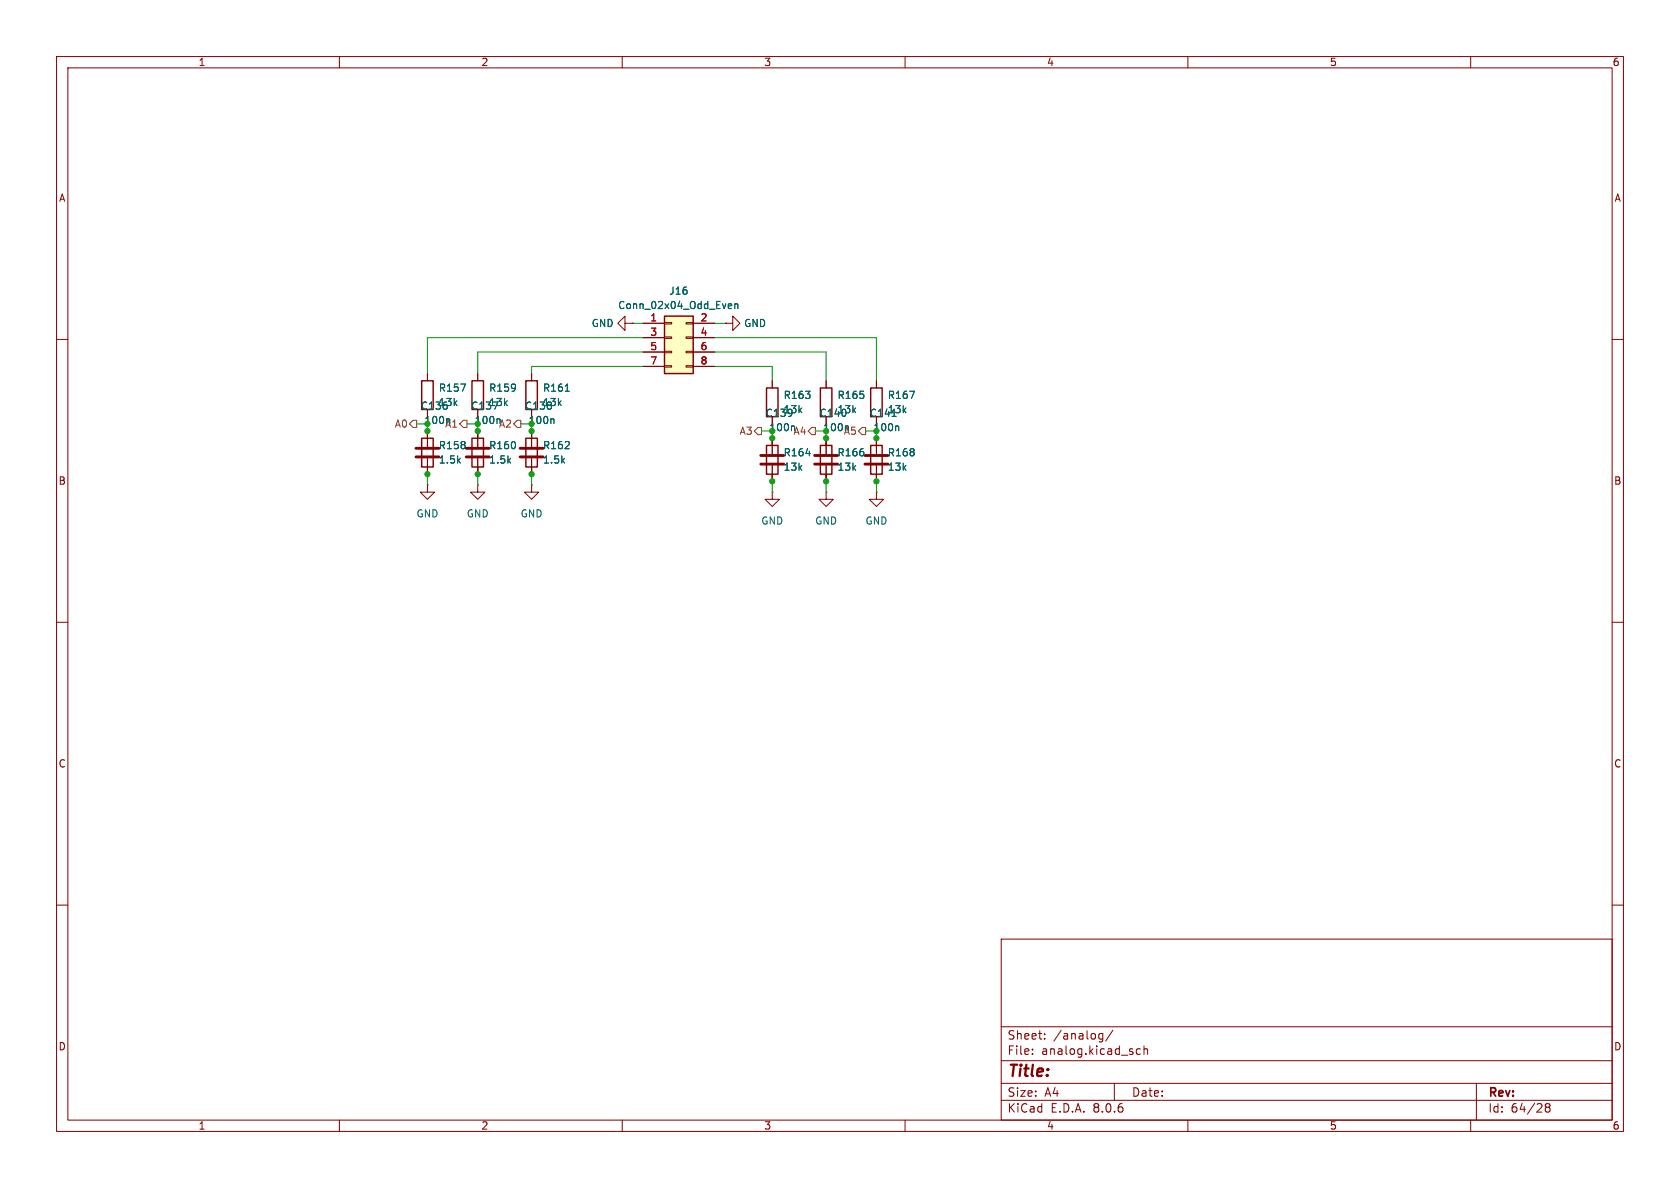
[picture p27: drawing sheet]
<svg xmlns="http://www.w3.org/2000/svg" width="297mm" height="210mm" viewBox="0 0 297 210" stroke-linecap="round" stroke-linejoin="round" font-family="sans-serif">
<defs><g id="words">
<text font-size="2.8" fill="#840000" x="178" y="190.9">Title:</text>
<g font-size="2.1" fill="#840000">
<text x="178" y="184">Sheet:</text>
<text x="186.2" y="184">/analog/</text>
<text x="178" y="186.7">File:</text>
<text x="184.1" y="186.7">analog.kicad_sch</text>
<text x="178" y="196.9">KiCad</text>
<text x="178" y="194.1">Size:</text>
<text x="184.7" y="194.1">A4</text>
<text x="185.7" y="196.9">E.D.A.</text>
<text x="193.3" y="196.9">8.0.6</text>
<text x="200" y="194.1">Date:</text>
<text x="263" y="194.3">Rev:</text>
<text x="263" y="196.9">Id:</text>
<text x="267.1" y="196.9">64/28</text>
</g>
<g font-size="1.8" fill="#840000">
<text x="35" y="11.9">1</text>
<text x="85" y="11.9">2</text>
<text x="135" y="11.9">3</text>
<text x="185" y="11.9">4</text>
<text x="235" y="11.9">5</text>
<text x="285" y="11.9">6</text>
<text x="10.3" y="35.9">A</text>
<text x="285.3" y="35.9">A</text>
<text x="10.3" y="85.9">B</text>
<text x="285.3" y="85.9">B</text>
<text x="10.3" y="135.9">C</text>
<text x="285.3" y="135.9">C</text>
<text x="10.3" y="185.9">D</text>
<text x="285.3" y="185.9">D</text>
<text x="35" y="199.9">1</text>
<text x="85" y="199.9">2</text>
<text x="135" y="199.9">3</text>
<text x="185" y="199.9">4</text>
<text x="235" y="199.9">5</text>
<text x="285" y="199.9">6</text>
</g>
<g font-size="1.8" fill="#006464">
<text x="118.2" y="52.3">J16</text>
<text x="104.5" y="58">GND</text>
<text x="109.2" y="54.8">Conn_02x04_Odd_Even</text>
<text x="131.5" y="58">GND</text>
<text x="77.5" y="69.4">R157</text>
<text x="77.5" y="72">13k</text>
<text x="86.4" y="69.4">R159</text>
<text x="86.4" y="72">13k</text>
<text x="95.9" y="69.4">R161</text>
<text x="95.9" y="72">13k</text>
<text x="138.4" y="70.7">R163</text>
<text x="148" y="70.7">R165</text>
<text x="156.9" y="70.7">R167</text>
<text x="74.3" y="72.6">C136</text>
<text x="78.6" y="75.8">A1</text>
<text x="83.2" y="72.6">C137</text>
<text x="88.1" y="75.8">A2</text>
<text x="92.7" y="72.6">C138</text>
<text x="135.3" y="73.9">C139</text>
<text x="138.4" y="73.3">13k</text>
<text x="140.2" y="77.1">A4</text>
<text x="144.8" y="73.9">C140</text>
<text x="148" y="73.3">13k</text>
<text x="149.1" y="77.1">A5</text>
<text x="153.7" y="73.9">C141</text>
<text x="156.9" y="73.3">13k</text>
<text x="77.5" y="79.6">R158</text>
<text x="77.5" y="82.1">1.5k</text>
<text x="86.4" y="79.6">R160</text>
<text x="86.4" y="82.1">1.5k</text>
<text x="95.9" y="79.6">R162</text>
<text x="95.9" y="82.1">1.5k</text>
<text x="138.4" y="80.9">R164</text>
<text x="138.4" y="83.4">13k</text>
<text x="148" y="80.9">R166</text>
<text x="148" y="83.4">13k</text>
<text x="156.9" y="80.9">R168</text>
<text x="156.9" y="83.4">13k</text>
<text x="73.5" y="91.7">GND</text>
<text x="82.4" y="91.7">GND</text>
<text x="91.9" y="91.7">GND</text>
<text x="134.5" y="92.9">GND</text>
<text x="144" y="92.9">GND</text>
<text x="152.9" y="92.9">GND</text>
</g>
<g font-size="1.8" fill="#a90000">
<text x="114.9" y="56.9">1</text>
<text x="114.9" y="59.4">3</text>
<text x="123.8" y="56.9">2</text>
<text x="123.8" y="59.4">4</text>
<text x="114.9" y="62">5</text>
<text x="114.9" y="64.5">7</text>
<text x="123.8" y="62">6</text>
<text x="123.8" y="64.5">8</text>
</g>
<g font-size="1.8" fill="#725600">
<text x="69.7" y="75.8">A0</text>
<text x="130.7" y="77.1">A3</text>
</g>
<g font-size="1.8" fill="#009600">
<text x="74.9" y="75.2">100n</text>
<text x="83.8" y="75.2">100n</text>
<text x="93.4" y="75.2">100n</text>
<text x="135.9" y="76.4">100n</text>
<text x="145.4" y="76.4">100n</text>
<text x="154.3" y="76.4">100n</text>
</g>
</g></defs>
<g fill="none" stroke="#840000" stroke-width=".18">
<path d="M10 10h277v190h-277zM12 12h273v186h-273zM60 10v2M110 10v2M160 10v2M210 10v2M260 10v2M10 60h2M128.3 57.2h1.2v-1.3l1.3 1.3-1.3 1.2v-1.2M128.3 57.2h.1M285 60h2M75.6 66v1.3"/>
<path d="M75.6 72.4v1.3M94 66v1.3M94 72.4v1.3M10 110h2M285 110h2M10 160h2M285 160h2M177 166h108v32h-108zM60 198v2M110 198v2M160 198v2M177 194.5h108"/>
<path d="M177 191.5h108M177 187.5h108M177 181.5h108M182.5 186.3v.1M182.5 185.5v.1M184.7 183.6v.1M184.7 182.8v.1M194.4 183.6h.6M194.4 182.8h.6M195 182.7v1.2l-.3 .3-.4-.1M196.7 182.1l-1.2 2M197 191.5v3"/>
<path d="M201.6 185.5l-.4-.1-.3 .3v.4l.1 .2h.6M202.2 185.5l.3-.1 .3 .1 .1 .9M202.2 184.9v1.5M210 198v2M260 198v2M261 191.5v6.5M273.5 195.7l-.3-.2 .3-.4h.2l.3 .3-.3 .3M273.5 195.7l-.3 .3v.3l.3 .3h.2l.3-.3v-.4l-.3-.2M273.5 195.7h.2"/>
</g>
<path d="M74.5 67.3h2.1v5.1h-2.1zM93 67.3h2v5.1h-2z" fill="none" stroke="#840000" stroke-width=".25"/>
<path d="M81.5 67.9h.8l-.5 1.3M99.9 69.2h.8" fill="none" stroke="#006464" stroke-width=".18"/>
<path d="M117.5 55.9h5.1v10.1h-5.1z" fill="#ffffc2"/>
<g fill="none" stroke="#840000" stroke-width=".18">
<path d="M110.5 57.2v-1.3l-1.3 1.3 1.3 1.2v-1.2h1.3M111.8 57.2h.1M113.7 57.2h3.8M113.7 59.7h3.8M117.5 59.6h1.2v.2h-1.2zM117.5 57h1.2v.3h-1.2zM121.3 59.6h1.3v.2h-1.3zM121.3 57h1.3v.3h-1.3zM122.6 57.2h3.8M122.6 59.7h3.8M128.3 57.2h.1M75.6 66v1.3"/>
<path d="M75.6 72.4v1.3M75.6 76.2v2.8M84.5 66v1.3M84.5 72.4v1.3M84.5 76.2v2.8M94 66v1.3M94 72.4v1.3M94 76.2v2.8M113.7 62.2h3.8M113.7 64.8h3.8M117.5 64.6h1.2v.3h-1.2zM117.5 62.1h1.2v.3h-1.2z"/>
<path d="M121.3 64.6h1.3v.3h-1.3zM121.3 62.1h1.3v.3h-1.3zM122.6 62.2h3.8M122.6 64.8h3.8M136.5 67.3v1.3M136.5 73.7v1.2M136.5 77.5v2.8M146 67.3v1.3M146 73.7v1.2M146 77.5v2.8M154.9 67.3v1.3M154.9 73.7v1.2"/>
<path d="M154.9 77.5v2.8M75.6 85.7v1.3h1.2l-1.2 1.3-1.3-1.3h1.3M75.6 85.7h.1M75.6 81v2.8M84.5 85.7v1.3h1.2l-1.2 1.3-1.3-1.3h1.3M84.5 85.7h.1M84.5 81v2.8M94 85.7v1.3h1.2l-1.2 1.3-1.3-1.3h1.3M94 85.7h.1M94 81v2.8M136.5 87v1.3h1.3l-1.3 1.2-1.2-1.2h1.2M136.5 87h.1"/>
<path d="M136.5 82.3v2.8M146 87v1.3h1.3l-1.3 1.2-1.2-1.2h1.2M146 87h.1M146 82.3v2.8M154.9 87v1.3h1.3l-1.3 1.2-1.2-1.2h1.2M154.9 87h.1M154.9 82.3v2.8"/>
</g>
<path d="M117.5 55.9h5.1v10.1h-5.1zM74.5 77.5h2.1v5.1h-2.1zM83.4 77.5h2.1v5.1h-2.1zM83.4 67.3h2.1v5.1h-2.1zM93 77.5h2v5.1h-2zM135.5 78.7h2v5.1h-2zM135.5 68.6h2v5.1h-2zM145 68.6h2.1v5.1h-2.1zM145 78.7h2.1v5.1h-2.1zM153.9 68.6h2.1v5.1h-2.1zM153.9 78.7h2.1v5.1h-2.1z" fill="none" stroke="#840000" stroke-width=".25"/>
<path d="M128.9 53.7l.4 .1 .1 .2-.6 .1M129.3 54.5l-.4 .1M129.9 53.8l.2-.1 .3 .1v.8M129.9 53.7v.9M81.5 67.9h.8l-.5 1.3M97.7 74l.2 .2v.7M99.9 69.2h.8M158.7 75.3l.2 .2v.6M160.8 69.2h.9l-.6 1.2M142.5 80.2h.8" fill="none" stroke="#006464" stroke-width=".18"/>
<path d="M73.5 79.2h4.1M82.4 79.2h4.1M91.9 79.2h4.1M73.5 80.8h4.1M82.4 80.8h4.1M91.9 80.8h4.1M134.5 82h4.1M134.5 80.5h4.1M144 82h4.1M144 80.5h4.1M152.9 82h4.1M152.9 80.5h4.1" fill="none" stroke="#840000" stroke-width=".51"/>
<path d="M73 74.3h.7v1.3h-.7l-.6-.7zM81.9 74.3h.6v1.3h-.6l-.6-.7zM91.4 74.3h.7v1.3h-.7l-.6-.7zM134 75.6h.6v1.2h-.6l-.7-.6zM142.9 76.2l.6-.6h.6v1.2h-.6zM151.8 76.2l.6-.6h.6v1.2h-.6z" fill="none" stroke="#725600" stroke-width=".18"/>
<g fill="none" stroke="#009600" stroke-width=".18">
<path d="M111.8 57.2h1.9M113.7 59.7h-38.1v6.3M126.4 59.7h28.5v7.6M126.4 57.2h1.9M73.7 74.9h1.9v1.3M82.5 74.9h2v1.3M92.1 74.9h1.9v1.3M113.7 62.2h-29.2v3.8M113.7 64.8h-19.7v1.2M126.4 64.8h10.1v2.5M126.4 62.2h19.6v5.1M134.6 76.2h1.9v1.3"/>
<path d="M144.1 76.2h1.9v1.3M153 76.2h1.9v1.3M75.6 83.8v1.9M84.5 83.8v1.9M94 83.8v1.9M136.5 85.1v1.9M146 85.1v1.9M154.9 85.1v1.9"/>
</g>
<g fill="#009600" stroke="#009600" stroke-width=".18">
<circle cx="75.6" cy="76.2" r=".46"/>
<circle cx="84.5" cy="83.8" r=".46"/>
<circle cx="75.6" cy="83.8" r=".46"/>
<circle cx="84.5" cy="76.2" r=".46"/>
<circle cx="94" cy="83.8" r=".46"/>
<circle cx="94" cy="76.2" r=".46"/>
<circle cx="136.5" cy="85.1" r=".46"/>
<circle cx="146" cy="85.1" r=".46"/>
<circle cx="154.9" cy="77.5" r=".46"/>
<circle cx="154.9" cy="85.1" r=".46"/>
<circle cx="136.5" cy="77.5" r=".46"/>
<circle cx="146" cy="77.5" r=".46"/>
</g>
<use href="#words"/>
</svg>
